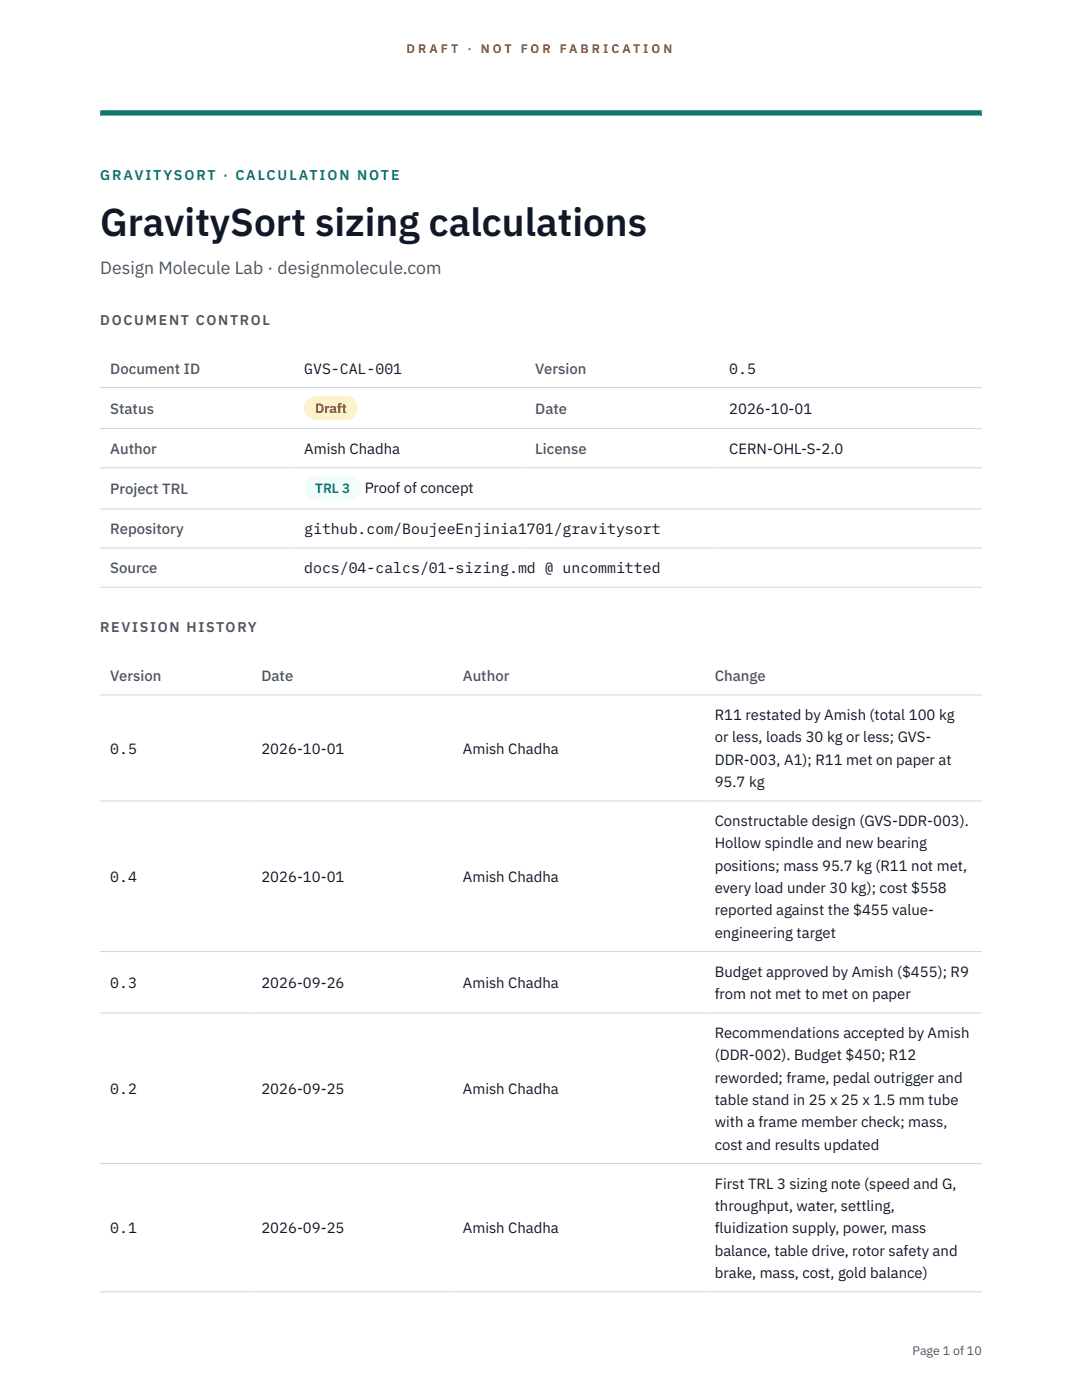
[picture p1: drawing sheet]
<svg xmlns="http://www.w3.org/2000/svg" width="216mm" height="279mm" viewBox="0 0 216 279" stroke-linecap="round" stroke-linejoin="round" font-family="sans-serif">
<defs><g id="words">
<text font-size="7.8" fill="#111827" x="20" y="47.1">GravitySort sizing calculations</text>
<text font-size="3.5" fill="#4b5563" x="20" y="54.6">Design Molecule Lab · designmolecule.com</text>
<g font-size="3" fill="#4b5563">
<text x="22" y="74.5">Document ID</text>
<text x="106.8" y="74.5">Version</text>
<text x="22" y="82.6">Status</text>
<text x="106.8" y="82.6">Date</text>
<text x="22" y="90.6">Author</text>
<text x="106.8" y="90.6">License</text>
<text x="22" y="98.6">Project TRL</text>
<text x="22" y="106.6">Repository</text>
<text x="22" y="114.4">Source</text>
<text x="22" y="135.9">Version</text>
<text x="52.2" y="135.9">Date</text>
<text x="92.4" y="135.9">Author</text>
<text x="142.6" y="135.9">Change</text>
</g>
<g font-size="3" fill="#111827">
<text x="60.7" y="74.5">GVS-CAL-001</text>
<text x="145.5" y="74.5">0.5</text>
<text x="145.5" y="82.6">2026-10-01</text>
<text x="60.7" y="90.6">Amish Chadha</text>
<text x="145.5" y="90.6">CERN-OHL-S-2.0</text>
<text x="72.8" y="98.5">Proof of concept</text>
<text x="60.7" y="106.6">github.com/BoujeeEnjinia1701/gravitysort</text>
<text x="60.7" y="114.4">docs/04-calcs/01-sizing.md @ uncommitted</text>
<text x="142.6" y="143.7">R11 restated by Amish (total 100 kg</text>
<text x="142.6" y="148.2">or less, loads 30 kg or less; GVS-</text>
<text x="22" y="150.4">0.5</text>
<text x="52.2" y="150.4">2026-10-01</text>
<text x="92.4" y="150.4">Amish Chadha</text>
<text x="142.6" y="152.6">DDR-003, A1); R11 met on paper at</text>
<text x="142.6" y="157.1">95.7 kg</text>
<text x="142.6" y="164.9">Constructable design (GVS-DDR-003).</text>
<text x="142.6" y="169.3">Hollow spindle and new bearing</text>
<text x="142.6" y="173.8">positions; mass 95.7 kg (R11 not met,</text>
<text x="22" y="176">0.4</text>
<text x="52.2" y="176">2026-10-01</text>
<text x="92.4" y="176">Amish Chadha</text>
<text x="142.6" y="178.2">every load under 30 kg); cost $558</text>
<text x="142.6" y="182.7">reported against the $455 value-</text>
<text x="142.6" y="187.1">engineering target</text>
<text x="22" y="197.1">0.3</text>
<text x="52.2" y="197.1">2026-09-26</text>
<text x="92.4" y="197.1">Amish Chadha</text>
<text x="142.6" y="194.9">Budget approved by Amish ($455); R9</text>
<text x="142.6" y="199.4">from not met to met on paper</text>
<text x="142.6" y="207.2">Recommendations accepted by Amish</text>
<text x="142.6" y="211.6">(DDR-002). Budget $450; R12</text>
<text x="22" y="218.3">0.2</text>
<text x="52.2" y="218.3">2026-09-25</text>
<text x="92.4" y="218.3">Amish Chadha</text>
<text x="142.6" y="216.1">reworded; frame, pedal outrigger and</text>
<text x="142.6" y="220.5">table stand in 25 x 25 x 1.5 mm tube</text>
<text x="142.6" y="225">with a frame member check; mass,</text>
<text x="142.6" y="229.4">cost and results updated</text>
<text x="142.6" y="237.2">First TRL 3 sizing note (speed and G,</text>
<text x="142.6" y="241.7">throughput, water, settling,</text>
<text x="22" y="246.1">0.1</text>
<text x="52.2" y="246.1">2026-09-25</text>
<text x="92.4" y="246.1">Amish Chadha</text>
<text x="142.6" y="246.1">fluidization supply, power, mass</text>
<text x="142.6" y="250.6">balance, table drive, rotor safety and</text>
<text x="142.6" y="255">brake, mass, cost, gold balance)</text>
</g>
<text font-size="2.8" fill="#0f766e" x="20" y="36">GRAVITYSORT · CALCULATION NOTE</text>
<g font-size="2.8" fill="#4b5563">
<text x="20" y="64.8">DOCUMENT CONTROL</text>
<text x="20" y="126.2">REVISION HISTORY</text>
</g>
<text font-size="2.7" fill="#92400e" x="62.9" y="82.5">Draft</text>
<text font-size="2.7" fill="#0f766e" x="62.9" y="98.5">TRL 3</text>
<g font-size="2.5" fill="#b45309">
<text x="81.1" y="10.5">D R A F T</text>
<text x="93.3" y="10.5">·</text>
<text x="95.9" y="10.5">N O T</text>
<text x="103.9" y="10.5">F O R</text>
<text x="111.7" y="10.5">F A B R I C A T I O N</text>
</g>
<text font-size="2.5" fill="#4b5563" x="182.1" y="270.3">Page 1 of 10</text>
</g></defs>
<path d="M20 23.1h175.9zM20 22h175.9v1.1h-175.9z" fill-rule="evenodd" fill="#0f766e"/>
<path d="M20 77.3h175.9M20 85.5h175.9M20 93.4h175.9M20 101.6h175.9M20 109.4h175.9M20 117.2h175.9M20 138.7h175.9M20 159.9h175.9M20 189.9h175.9M20 202.2h175.9M20 232.2h175.9M20 257.8h175.9" fill="none" stroke="#d1d5db" stroke-width=".2"/>
<path d="M60.7 79h10.7v4.9h-10.7z" fill="#fef3c7"/>
<path d="M60.7 95.1h11.4v4.8h-11.4z" fill="#f0fdfa"/>
<use href="#words"/>
</svg>
